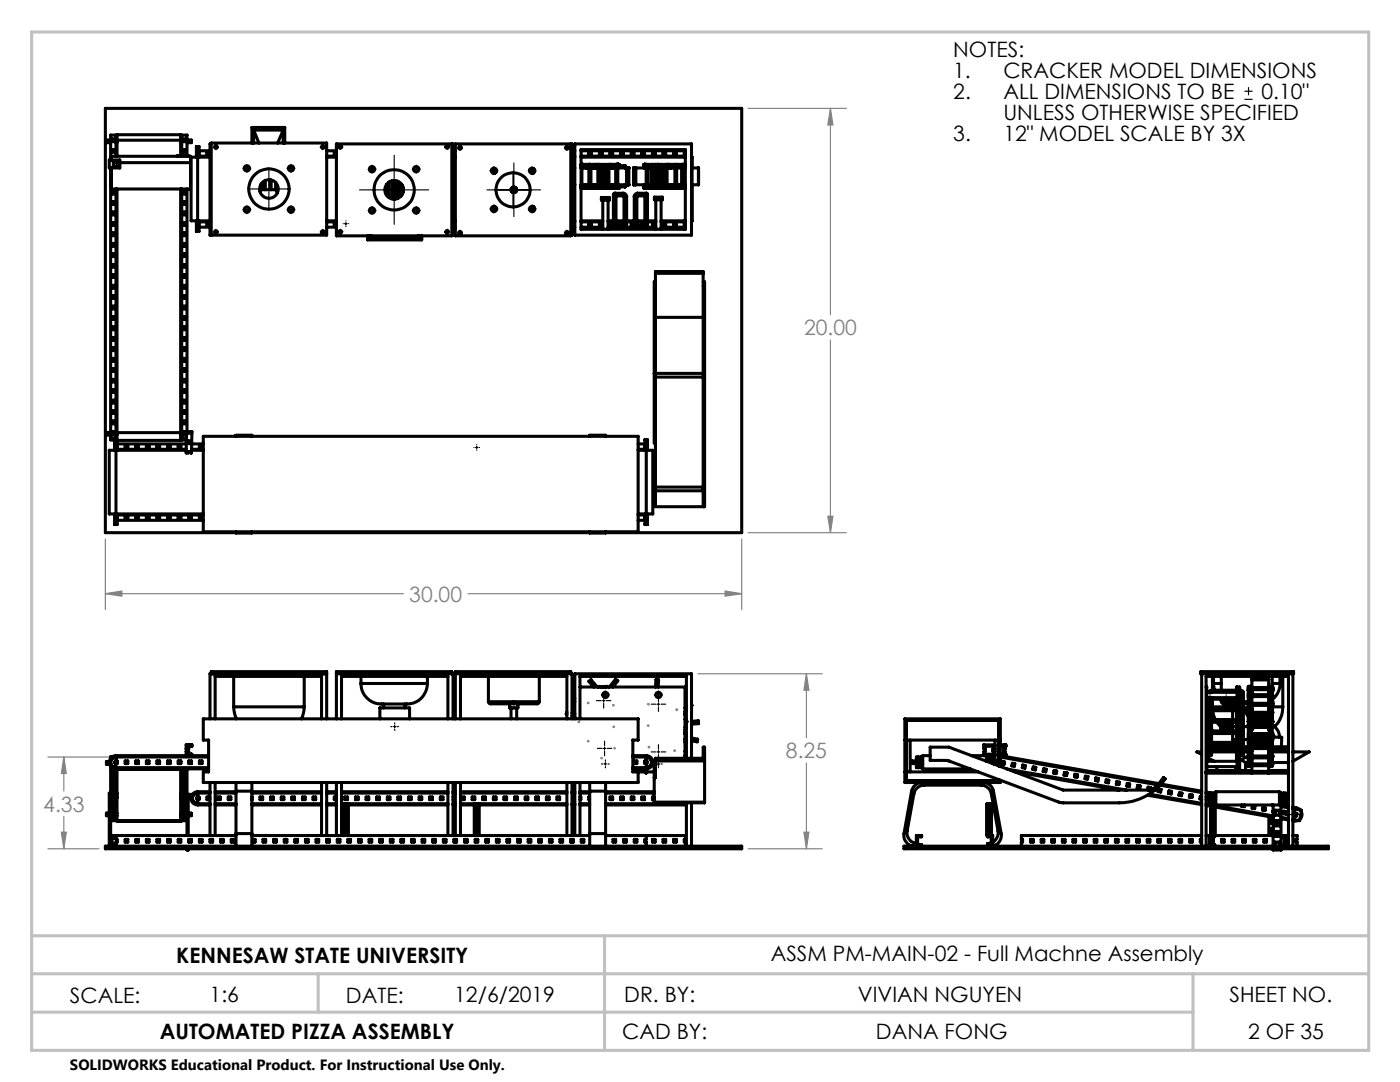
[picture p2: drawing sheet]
<svg xmlns="http://www.w3.org/2000/svg" width="279mm" height="216mm" viewBox="0 0 279 216" stroke-linecap="round" stroke-linejoin="round" font-family="sans-serif">
<defs><g id="words">
<g font-size="4.2">
<text x="190.2" y="11.4">NOTES:</text>
<text x="190.2" y="15.6">1.</text>
<text x="200.2" y="15.6">CRACKER MODEL DIMENSIONS</text>
<text x="190.2" y="19.8">2.</text>
<text x="200.2" y="19.8">ALL DIMENSIONS TO BE</text>
<text x="200.2" y="24">UNLESS OTHERWISE SPECIFIED</text>
<text x="251.7" y="19.8">0.10&quot;</text>
<text x="190.2" y="28.1">3.</text>
<text x="200.2" y="28.1">12&quot; MODEL SCALE BY 3X</text>
<text x="153.8" y="191.8">ASSM PM-MAIN-02 - Full Machne Assembly</text>
<text x="35.2" y="192.1">KENNESAW STATE UNIVERSITY</text>
<text x="14" y="200.2">SCALE:</text>
<text x="41.8" y="199.9">1:6</text>
<text x="69.1" y="200.2">DATE:</text>
<text x="90.6" y="199.9">12/6/2019</text>
<text x="124.6" y="199.9">DR. BY:</text>
<text x="171.2" y="199.9">VIVIAN NGUYEN</text>
<text x="245.4" y="199.9">SHEET NO.</text>
<text x="31.9" y="207.3">AUTOMATED PIZZA ASSEMBLY</text>
<text x="124.2" y="207.3">CAD BY:</text>
<text x="174.8" y="207.3">DANA FONG</text>
<text x="249.1" y="207.3">2 OF 35</text>
</g>
<g font-size="4.2" fill="#808080">
<text x="160.5" y="66.9">20.00</text>
<text x="81.7" y="120">30.00</text>
<text x="156.8" y="151.3">8.25</text>
<text x="8.6" y="161.9">4.33</text>
</g>
<text font-size="3" x="14" y="213.5">SOLIDWORKS Educational Product. For Instructional Use Only.</text>
</g></defs>
<g fill="none" stroke="#000" stroke-width=".23">
<path d="M248.4 19.8h1.6M248.4 18.2h1.6M249.2 17.4v1.6M42.5 29.4h1.1M43.1 28.8v1.1M48.5 33.6h.3M49 33.6h.5M49.3 32.8v.3M49.3 33.3v.6M49.3 34.1v.3M49.4 37.7h3.7M49.8 33.6h.3"/>
<path d="M53.4 37.7h.5M53.7 33.4v3.8M53.7 37.5v.5M53.7 38.2v3.8M54.2 37.7h3.8M57.3 33.6h.2M57.8 33.6h.5M58.1 32.8v.3M58.1 33.3v.6M58.1 34.1v.3M58.6 33.6h.3M63.9 29.4h1"/>
<path d="M64.4 28.8v1.1M67.4 29.3h1M67.9 28.8v1M71.8 37.9h6.3M73.4 33.8h.3M74 33.8h.5M74.3 32.9v.3M74.3 33.5v.5M74.3 34.3v.2M74.8 33.8h.2M78.4 37.9h.5M78.7 31v6.4"/>
<path d="M78.7 37.6v.5M78.7 38.4v6.4M79.2 37.9h6.3M82.3 33.8h.2M82.8 33.8h.5M83.1 32.9v.3M83.1 33.5v.5M83.1 34.3v.2M83.6 33.8h.3M88.7 29.3h1.1M89.3 28.8v1M91.3 29.5h1"/>
<path d="M91.8 29v1M97.2 37.9h4.8M97.8 34.1h.2M98.3 34.1h.5M98.6 33.3v.2M98.6 33.8v.5M98.6 34.6v.3M99.1 34.1h.3M102.1 37.9h.7M102.4 34.2v3.2M102.4 37.6v.5M102.4 38.4v3.2"/>
<path d="M102.6 32.5v4.9M102.6 37.6v.5M102.6 38.4v4.8M102.9 37.9h5M105.4 34.1h.3M105.9 34.1h.6M106.2 33.3v.2M106.2 33.8v.5M106.2 34.6v.3M106.7 34.1h.3M112.6 29.5h1.1M113.1 29v1"/>
<path d="M42.5 46.3h1.1M43.1 45.8v1M48.5 41.8h.3M49 41.8h.5M49.3 41.1v.2M49.3 41.6v.5M49.3 42.4v.3M49.8 41.8h.3M57.3 41.8h.2M57.8 41.8h.5M58.1 41.1v.2M58.1 41.6v.5"/>
<path d="M58.1 42.4v.3M58.6 41.8h.3M63.9 46.3h1M64.4 45.8v1M67.4 46.2h1M67.9 45.7v1.1M68.5 44.6h.1M68.8 44.6h.5M69 44.1h.1M69 44.4v.5M69 45.2h.1M69.6 44.6h.1"/>
<path d="M73.4 42h.3M74 42h.5M74.3 41.2v.3M74.3 41.7v.6M74.3 42.5v.3M74.8 42h.2M82.3 42h.2M82.8 42h.5M83.1 41.2v.3M83.1 41.7v.6M83.1 42.5v.3M83.6 42h.3"/>
<path d="M88.7 46.2h1.1M89.3 45.7v1.1M91.3 46.5h1M91.8 45.9v1.1M97.8 41.7h.2M98.3 41.7h.5M98.6 40.9v.3M98.6 41.4v.5M98.6 42.2v.3M99.1 41.7h.3M105.4 41.7h.3M105.9 41.7h.6"/>
<path d="M106.2 40.9v.3M106.2 41.4v.5M106.2 42.2v.3M106.7 41.7h.3M112.6 46.5h1.1M113.1 45.9v1.1M94.6 89.3h.1M94.9 89.3h.5M95.1 88.7v.1M95.1 89v.6M95.1 89.8v.1M95.7 89.3h.1"/>
<path d="M119 139.8h.9M120 138.7h.3M120.2 139.8h.5M120.5 138.4v.9M120.5 139.6v.5M120.5 138.7h.6M120.8 137.9v.2M120.8 138.4v.5M120.8 139.2v.3M121 139.8h.9M121.4 138.7h.2M130.6 138.7h.3"/>
<path d="M131.1 138.7h.6M131.4 137.9v.2M131.4 138.4v.5M131.4 139.1v.9M131.9 138.7h.3M78 145h.2M78.5 145h.6M78.8 144.2v.3M78.8 144.7v.5M78.8 145.5v.3M79.3 145h.3M119.2 149.3h.9"/>
<path d="M120 152.4h.3M120.4 149.3h.5M120.5 140.3v1M120.5 152.4h.6M120.6 147.9v.9M120.6 149.1v.5M120.6 149.9v.9M120.8 151.6v.3M120.8 152.2v.5M120.8 153v.2M121.2 149.3h.9M121.4 152.4h.2"/>
<path d="M130 150h.9M130 140.5h.9M130.6 152.4h.3M131.1 152.4h.6M131.1 150h.6M131.1 140.5h.6M131.4 140.2v.6M131.4 141v1M131.4 148.6v.9M131.4 149.8v.5M131.4 150.6v.9M131.4 151.6v.3"/>
<path d="M131.4 152.2v.5M131.4 153v.2M131.9 152.4h.3M131.9 150h1M131.9 140.5h1M199.6 152.2h1.1M200.2 151.7v1.1M257.2 162.5h.8M258.3 162.5h.5M258.5 161.2v.8M258.5 162.2v.6M258.5 163.1v.7"/>
<path d="M259 162.5h.9"/>
</g>
<g fill="none" stroke="#808080" stroke-width=".23">
<path d="M149.3 21.6h19.6M165.7 21.6v41.2M165.7 21.6l.5 3.3h-1zM165.7 67.8v38.5M21 118.5l3.3-.6v1.1zM21 107.6v14M21 118.5h59.5M93.4 118.5h54.6M144.7 117.9l3.3 .6-3.3 .5zM148 107.6v14M149.3 106.3h19.6M165.2 103h1l-.5 3.3z"/>
<path d="M139.3 134.4h24.8M160.9 134.4l.5 3.3h-1zM160.9 134.4v12.8M9.6 151.1h12.3M12.7 151.1l.5 3.2h-1zM12.7 151.1v6.7M160.9 152.3v17.1M9.6 169.4h10.2M12.2 166.1h1l-.5 3.3zM12.7 162.9v6.5M149.3 169.4h14.8M160.4 166.1h1l-.5 3.3z"/>
</g>
<g fill="none" stroke="#808080" stroke-width=".3">
<path d="M241.5 150.7v-12.6l.3-.1h5.8l.3 .2v12.5"/>
<circle cx="120.4" cy="137.2" r=".12"/>
<circle cx="132" cy="138.6" r=".12"/>
<circle cx="115.5" cy="144.1" r=".12"/>
<circle cx="117.4" cy="140.3" r=".12"/>
<circle cx="117.4" cy="147.9" r=".12"/>
<circle cx="120.1" cy="151.3" r=".11"/>
<circle cx="122.4" cy="140.7" r=".12"/>
<circle cx="122.5" cy="145" r=".13"/>
<circle cx="122.7" cy="149.3" r=".12"/>
<circle cx="129.3" cy="144.8" r=".12"/>
<circle cx="129.4" cy="140.5" r=".12"/>
<circle cx="129.5" cy="149.1" r=".12"/>
<circle cx="131.4" cy="152.6" r=".12"/>
<circle cx="134.6" cy="149.8" r=".12"/>
<circle cx="135.1" cy="141.6" r=".12"/>
<circle cx="136.6" cy="146.1" r=".12"/>
</g>
<path d="M120.6 186.7h152.6" fill="none" stroke="#c0c0c0" stroke-width=".23" stroke-dasharray="19 1.6 3.2 1.6" stroke-dashoffset="9.5"/>
<path d="M6.3 6.4h266.9v203.2h-266.9zM6.3 194.3h266.9M6.3 186.7h266.9M63.5 194.3v7.7M120.7 186.7v22.9M238.1 194.3v15.3M6.3 202h231.8" fill="none" stroke="#c0c0c0" stroke-width=".61"/>
<path d="M241.6 139.2h6.3M244.7 138v1.2M247.9 139.2h-6.3" fill="none" stroke="#808080" stroke-width=".23" stroke-dasharray="19 1.6 3.2 1.6"/>
<path d="M12.2 166.1h1l-.5 3.3zM12.7 151.1l.5 3.2h-1zM160.4 166.1h1l-.5 3.3zM160.9 134.4l.5 3.3h-1zM165.2 103h1l-.5 3.3zM165.7 21.6l.5 3.3h-1zM21 118.5l3.3-.6v1.1zM144.7 117.9l3.3 .6-3.3 .5z" fill="#808080"/>
<g fill="none" stroke="#000" stroke-width=".61">
<path d="M21 21.6h127v84.7h-127zM21.8 31.9h2.1v1.6h-2.1zM22.1 27.9h-.9v.6h.9M22.1 33.5v54.3h.8M22.2 31.9v-.7h15.8v6.5h-15.8v-4.2M22.5 27.8h.5v.5h-.5zM22.5 29.8h.5v.5h-.5zM22.5 38.2h.5v.5h-.5zM22.5 27.9h.5M22.5 30.2h.5M22.5 38.5h.5M22.5 38.2h.5"/>
<path d="M22.5 29.9h.5M22.5 27.8h.5M22.6 32.2h.8v1h-.8zM22.6 32.5h.8M23.1 31.2v-4.2h-1v4.9M23.1 37.7v50M23.1 27.9h.3M23.1 28.5h.3M23.4 28v-1.1h12.7v1.1M23.4 28v3.2M23.4 37.7v48.6M23.4 28h12.7"/>
<path d="M23.9 32.5h14.1M35.5 31.2v-.2h2.1v.2M36.1 28v3M36.1 37.7v48.6M36.1 27.9h.2M36.1 28.5h.2M36.3 31v-4h1v4M36.3 37.7v50.1h.9M36.4 27.8h.5v.5h-.5zM36.4 29.8h.5v.5h-.5zM36.4 38.2h.5v.5h-.5zM36.4 27.9h.5"/>
<path d="M36.4 30.2h.5M36.4 38.5h.5M36.4 38.2h.5M36.4 29.9h.5M36.4 27.8h.5M37.3 27.9h.9v.6h-.9M37.3 37.7v48.4M39.4 31.4h-1.3v12.7h1.3M39.4 31.4v12.7M39.4 31.4h2.5M39.7 30.1v-.9h-.5v2.2M39.7 31.2v.2"/>
<path d="M41.3 30.5h.5v.5h-.5zM41.9 30.1h-2.5v.4h.3v.5l-.3 .2h2.5M42.2 28.7h-.3v18.2h23.3v-18.4h-23v18.4M50.3 28.5v-3.1h6.5v3.1M50.6 26h5.9M50.6 26v2.5M50.6 26l1.1 2.5M52.1 37.9l-.2 .3M52.1 37.9h2.9l.4 .6M52.1 36.7v1.2M52.7 36.2v1.7M53 36v1.9"/>
<path d="M53.9 35.9v2M54.1 35.9v2M55 36.4v1.5M56.5 26v2.5M56.5 26l-1.1 2.5M65.2 30.1h1.9M65.2 31.2h1.9M65.2 31.4h1.9M67.1 30.5h-.4v.5h.4M77.1 36.8v2.1M77.6 36.3v3.1M78.2 36.1v3.6"/>
<path d="M78.7 36v3.7M78.8 36.1v3.6M79.3 36.2v3.4M79.4 36.2v3.3M80 36.6v2.6M80.3 37v1.7M80.4 37.3v1.1M90.2 28.7v18.4h-23.1v-18.4h23.3v18.2h-.2M90.4 30.5h.1v.5h-.1M90.4 30.1h.5M90.4 31.2h.5M90.4 31.4h.5"/>
<path d="M98.6 33.5v1.1M99.1 34.1l-.4 .5M105.7 33.9l.7 .7M106.5 33.6v.9M113.9 28.7v18.4h-23v-18.4h23.3v18.2h-.3M114.2 33.5h.5M114.2 36.9h.5M114.2 30.1h.5M114.2 31.2h.5M114.2 31.4h.5M114.3 33.5v3.4M114.6 33.5v3.4"/>
<path d="M114.7 28.7h23.3v18.2h-23.3zM116 29.8h20.8v16h-20.8zM116 36.9h3.3v.7M116 37.6h.5M116 32.8h.5M116 30.1h20.8M116 31.2h20.8M116 31.4h20.8M116 32.8h.1M116 37.6h.1M116 32.8v.7M116 36.9v.7"/>
<path d="M116.1 33.5v3.4M116.2 37.6h.1M116.2 32.8h.1M116.2 32.8v.7M116.2 36.9v.7M116.2 37.3h.1M116.3 32.8h.1M116.3 37.6h.1M116.3 32.8v.7M116.3 36.9v.7M116.5 37.6h.3M116.5 32.8h.3"/>
<path d="M116.5 32.8v.7M116.5 36.9v.7M116.8 37.6h.3M116.8 32.8h.3M116.8 32.8v.7M116.8 36.9v.7M117.1 37.6h.1M117.1 32.8h.1M117.1 32.8v.7M117.1 36.9v.7M117.1 33.4v.1M117.1 33v.1"/>
<path d="M117.1 36.9v.1M117.1 37.3v.1M117.2 37.6h.7M117.2 32.8h.7M117.2 32.8v.7M117.2 36.9v.7M117.3 37.6h.1M117.3 32.8h.1M117.3 32.8v.7M117.3 36.9v.7M117.5 30.5h.5v.5h-.5zM117.5 33.5v3.4"/>
<path d="M117.6 32.8h.1M117.6 37.6h.1M117.6 32.8v.7M117.6 37.3h.1M117.6 36.9v.7M117.7 37.6h.1M117.7 32.8h.1M117.7 32.8v.7M117.7 36.9v.7M117.9 37.6h.4M117.9 32.8h.4M117.9 32.8v.7"/>
<path d="M117.9 36.9v.7M117.9 33.5v3.4M118.3 37.6h.3M118.3 32.8h.3M118.3 32.8v.7M118.3 36.9v.7M118.6 37.3v.1M118.6 37.6h.1M118.6 32.8h.1M118.6 33v.1M118.6 32.8v.7v-.1M118.6 36.9v.1"/>
<path d="M118.6 36.9v.7M118.6 33.1h-.1v.3h.1M118.6 37h-.1v.3h.1M118.7 37.6h.8M118.7 32.8h.8M118.7 32.8v.7M118.7 36.9v.7M118.9 33.5v-.7v.7M118.9 36.9v.7v-.7M119.1 37.6h.1M119.1 32.8h.1M119.1 32.8v.7"/>
<path d="M119.1 36.9v.7M119.1 37.3h.2M119.3 33.5v3.4M119.3 32.8h.1M119.3 37.6h.1M119.3 32.8v.7h-3.3M119.5 37.6h.4M119.5 32.8h.4M119.5 32.8v4.8M119.6 30.5h.6v.5h-.6zM119.9 37.6h1.1M119.9 32.8h1.1"/>
<path d="M119.9 32.8v4.8M120 39.4h1.6v.5h-1.6zM120.2 33.1v.3M120.2 37v.3M120.3 33.5h.1M120.3 33.4h.2M120.3 33.1h.2M120.3 37h.2M120.3 37.3h.2M120.3 33h.3v.1M120.3 37h-.2a.3 .3 0 0 1 .5 0M120.3 33.5h.2"/>
<path d="M120.3 33v.1M120.3 33.4v.1M120.3 37.3v.1M120.3 39.9v5.9M120.3 33.4h-.2v.1h.2M120.3 33h-.2v.1h.2M120.3 37.3h-.2v.1h.2M120.3 35.3h.2M120.3 35.1h.2M120.3 34.6h.2M120.3 35.4h.2M120.3 35h.2"/>
<path d="M120.3 32.8v.2M120.3 33.5v3.4M120.3 37.4v.2M120.5 33.5h.1M120.5 36.9h-.2v.1M120.5 36.9h.1M120.5 32.8v.2M120.5 33.5v3.4M120.5 37.4v.2M120.5 33.1v.3M120.5 37v.3M120.5 33.1h.3v.3h-.3"/>
<path d="M120.5 37h.3v.3h-.3M120.6 33.4v.1h-.3M120.6 37.3v.1h-.3M121 37.6h.3M121 32.8h.3M121 32.8v4.8M121.3 32.8v4.8M121.3 37.6h.8M121.3 32.8h.8M121.4 39.9v5.9M121.5 32.8h.1M121.5 37.6h.1"/>
<path d="M121.5 32.8v.7h4v3.4h-4v.7M121.5 37.3h.2M121.5 33.5v3.4M121.7 32.8h.1M121.7 37.6h.1M121.7 30.5h.6v.5h-.6zM121.7 32.8v.7M121.7 36.9v.7M121.9 32.8h.1M121.9 37.6h.1M121.9 32.8v.7M121.9 36.9v.7"/>
<path d="M122.1 37.6h.1M122.1 32.8h.1M122.1 32.8v.7M122.1 36.9v.7M122.3 33.4h.1M122.3 33.1h.1M122.3 37.3h.1M122.3 37h.1M122.2 33h.1M122.2 32.8v.7l.1-.5M122.2 36.9h.1M122.2 37.4h.1"/>
<path d="M122.2 36.9v.7M122.2 37.6h.4M122.2 32.8h.4M122.3 33v.1M122.3 33.4v.1M122.3 36.9v.1M122.3 37.3v.1M122.3 36.9v.5M122.4 39.1a.34 .34 0 0 1 0-.4 .34 .34 0 0 1 .5 0 .34 .34 0 0 1 0 .4M122.4 39.1h.5M122.4 39.1v5.8M122.6 32.8h.3"/>
<path d="M122.6 37.6h.3M122.6 32.8v.7M122.6 36.9v.7M122.7 38.6h.1M122.7 38.6h1.7M122.9 32.8v4.8M122.9 37.6h.2M122.9 32.8h.2M122.9 32.8h.1M122.9 37.6h.1M122.9 39.1h1.5M122.9 32.8v.7"/>
<path d="M122.9 36.9v.7M122.9 39.1v5.8M122.9 33.1h1.9v.4M123 32.8h.1M123 37.6h.1M123 32.8v.3M123 37.3v.3M123.1 37.6h.1M123.1 32.8h.1M123.1 32.8v.3M123.1 37.3v.3M123.2 37.6h.1"/>
<path d="M123.2 32.8h.1M123.2 32.8v.3M123.2 37.3v.3M123.3 37.6h.1M123.3 32.8h.1M123.3 32.8v.3M123.3 37.3v.3M123.3 33.5v3.4M123.4 32.8h.1M123.4 37.6h.1M123.4 32.8v.3M123.4 37.3v.3"/>
<path d="M123.9 30.5h.5v.5h-.5zM124.4 39.1l.1 .2M124.4 38.6a.72 .72 0 0 1 .7 .7M124.4 38.6v.5M124.5 39.3h.6M124.5 39.3v5.5M124.7 33.1v.4M124.7 36.9v.4M124.8 36.9v.4h-1.9M125.1 33.5v3.4M125.1 39.3v5.5M125.3 33.5h.1"/>
<path d="M125.3 36.9h.1M125.3 33.5v3.4M125.4 33.5h.1M125.4 36.9h.1M125.4 33.5v3.4M126 30.5h.5v.5h-.5zM126.4 33.5h.1M126.4 36.9h.1M126.4 33.5h2.6M126.4 36.9h2.6M126.4 33.5v3.4M126.5 33.5v3.4"/>
<path d="M126.6 39.3h.5M126.6 39.3v5.5M126.8 33.5v3.4M126.9 33.5v3.4M127.1 39.3v5.5M127.2 39.1l-.1 .2M127.2 38.6a.73 .73 0 0 0-.6 .7M127.2 38.6v.5M127.2 39.1h1.5M127.2 38.6h1.7M128.1 30.5h.5v.5h-.5zM128.5 36.9l.1 .7"/>
<path d="M128.6 32.8h.1M128.6 37.6h.1M128.6 32.8l-.1 .7M128.6 32.8v.7M128.6 36.9v.7M128.6 37.6h.2M128.6 32.8h.2M128.7 39.1a.34 .34 0 0 1 0-.4 .34 .34 0 0 1 .5 0 .34 .34 0 0 1 0 .4M128.7 39.1h.5M128.7 39.1v5.8M128.8 37.6h.1M128.8 32.8h.1"/>
<path d="M128.8 32.8v.7M128.8 36.9v.7M128.8 37.6h.2M128.8 32.8h.2M128.8 36.9v.7l.1-.7M128.8 33.5v-.7l.1 .7M128.9 38.6h.1M129 33.5h.1M129 36.9h.1M129 37.6h.1M129 32.8h.1M129 32.8v4.8"/>
<path d="M129 37.6h.4M129 32.8h.4M129.2 39.1v5.8M129.4 32.8v4.8M129.4 37.6h.8M129.4 32.8h.8M129.8 33.5h.1M129.8 33.5h.2M129.9 33.1h-.3v.3h.3M129.9 37h-.3v.3h.3M129.9 33h-.2v.5h.2M129.9 36.9h-.2v.5h.2"/>
<path d="M129.9 33.4h.3v.1h-.3M129.9 33h.3v.1h-.3M129.9 36.9h.3v.1h-.3M129.9 37.3h.3v.1h-.3M129.9 33v.1M129.9 33.4v.1M129.9 36.9v.1M129.9 37.3v.1M130 33.5h.1M130 36.9h-.2M130 35h.1zM130 35h.1"/>
<path d="M130 35.4h.1h-.1M130 35.4h.1M130 32.8v.2M130 33.5v3.4M130 37.4v.2M130.1 32.8v.2M130.1 33.1v.3M130.1 33.5v3.4M130.1 37v.3M130.1 37.4v.2M130.2 37.6h.3M130.2 32.8h.3"/>
<path d="M130.2 30.5h.5v.5h-.5zM130.2 32.8v4.8M130.5 37.6h1.1M130.5 32.8h1.1M130.5 32.8v4.8M130.6 39.3h1.6v.6h-1.6zM130.7 36.9h.1M130.7 33.5h.1M130.7 32.8h.1M130.7 37.6h.1M130.7 32.8v4.8M130.7 33.5h.7v3.4h-.7"/>
<path d="M130.7 37.3h.6M130.9 39.9v5.9M130.9 33.5v3.4M131.3 32.8h.1M131.3 37.6h.1M131.3 32.8v.7M131.3 36.9v.7M131.6 37.6h.2M131.6 32.8h.2M131.6 32.8v4.8M131.8 35h.3zM131.8 34.6h.3"/>
<path d="M131.8 33h.5v.1M131.8 36.9h.5v.1M131.8 32.8v4.8M131.8 33.4h.2M131.8 33.1h.2M131.8 37h.2M131.8 37.3h.2M131.8 37.6h.8M131.8 32.8h.8M131.9 33.5h.1M131.9 33.5h.3M131.9 36.9h.3"/>
<path d="M131.9 39.9v5.9M132 33.4h.2M132 33.1h.2M132 37.3h.2M132 37h.2M132 33.4v3.6M132 37.3l.1 .3M132.1 35.4h-.3h.3M132.1 32.8l-.1 .3M132.2 33.5h.1M132.2 33.1v.3M132.2 37v.3"/>
<path d="M132.2 33.1h.2v.3h-.2M132.2 37h.2v.3h-.2M132.3 33.4v.1h-.5M132.3 37.3v.1h-.5M132.3 30.5h.6v.5h-.6zM132.6 37.6h.4M132.6 32.8h.4M132.6 32.8v4.8M133 37.6h.7M133 32.8h.7M133 32.8v4.8M133.1 32.8h.1"/>
<path d="M133.1 37.6h.1M133.1 32.8v4.8M133.1 33.5h3.7M133.1 36.9h3.7M133.1 37.3h.2M133.2 32.8v.7M133.2 36.9l.1 .7M133.3 32.8h.1M133.3 37.6h.1M133.5 32.8h.1M133.5 37.6h.1M133.5 32.8v.7"/>
<path d="M133.5 36.9v.7M133.7 37.6h.1M133.7 32.8h.1M133.7 32.8v.7M133.7 36.9v.7M133.7 33.4l.1 .1M133.7 33h.1l-.1 .1M133.7 36.9h.1l-.1 .1M133.7 37.3h.1l-.1 .1M133.7 37.6h.3M133.7 32.8h.3M134 32.8h.4"/>
<path d="M134 37.6h.4M134 32.8v.7M134 36.9v.7M134.4 37.6h.8M134.4 32.8h.8M134.4 32.8v.7M134.4 36.9v.7M134.4 30.5h.6v.5h-.6zM134.6 32.8h.1M134.6 37.6h.1M134.6 32.8v.7M134.6 36.9v.7"/>
<path d="M134.6 37.3h.2M134.6 33.1h1.6v.4M134.7 33.5v3.4M134.8 33.1v-.3v.3M134.8 37.3v.3v-.3M135 33.1v-.3v.3M135 37.3v.3v-.3M135 33.5v3.4M135.2 37.6h.1M135.2 32.8h.1M135.2 32.8v.3M135.2 37.3v.3"/>
<path d="M135.3 33h.1M135.3 37.4h.1M135.3 32.8v.3M135.3 37.3v.3M135.3 37.6h.3M135.3 32.8h.3M135.6 37.6h.4M135.6 32.8h.4M135.6 32.8v.3M135.6 37.3v.3M135.8 33.1v.4M135.8 36.9v.4"/>
<path d="M136 37.6h.7M136 32.8h.7M136 32.8v.3M136 37.3v.3M136 33.5v3.4M136.1 32.8h.1M136.1 37.6h.1M136.1 32.8v.3M136.1 37.3v.3M136.1 37.3h.2M136.2 36.9v.4h-1.6M136.2 32.8v.7"/>
<path d="M136.2 36.9l.1 .7M136.3 32.8h.1M136.3 37.6h.1M136.5 33.5v3.4M136.5 32.8h.1M136.5 37.6h.1M136.5 32.8v.7M136.5 36.9v.7M136.6 29.8v.3M136.6 31.2v.2M136.7 37.6h.1M136.7 32.8h.1"/>
<path d="M136.7 32.8v.7M136.7 36.9v.7M136.8 30.5h-.2v.5h.2M138 31.4h.1v2.1M138 33.5h1.4v3.4h-1.4M138.1 33.5v3.4M138.1 36.9v7.2h-.1M22.5 40.3h.5v.5h-.5zM22.5 42.3h.5v.6h-.5zM22.5 44.4h.5v.5h-.5zM22.5 46.5h.5v.5h-.5zM22.5 48.6h.5v.5h-.5z"/>
<path d="M22.5 50.7h.5v.5h-.5zM22.5 52.8h.5v.5h-.5zM22.5 54.9h.5v.5h-.5zM22.5 56.9h.5v.6h-.5zM22.5 59h.5v.5h-.5zM22.5 46.9h.5M22.5 57.3h.5M22.5 55.2h.5M22.5 59.3h.5M22.5 40.6h.5M22.5 42.7h.5M22.5 44.7h.5"/>
<path d="M22.5 46.8h.5M22.5 48.9h.5M22.5 51h.5M22.5 53.1h.5M22.5 59.1h.5M22.5 57h.5M22.5 54.9h.5M22.5 50.7h.5M22.5 59.4h.5M22.5 48.6h.5M22.5 46.6h.5M22.5 44.5h.5"/>
<path d="M22.5 42.4h.5M22.5 44.8h.5M36.4 40.3h.5v.5h-.5zM36.4 42.3h.5v.6h-.5zM36.4 44.4h.5v.5h-.5zM36.4 46.5h.5v.5h-.5zM36.4 48.6h.5v.5h-.5zM36.4 50.7h.5v.5h-.5zM36.4 52.8h.5v.5h-.5zM36.4 54.9h.5v.5h-.5zM36.4 56.9h.5v.6h-.5zM36.4 59h.5v.5h-.5z"/>
<path d="M36.4 46.9h.5M36.4 57.3h.5M36.4 55.2h.5M36.4 59.3h.5M36.4 40.6h.5M36.4 42.7h.5M36.4 44.7h.5M36.4 46.8h.5M36.4 48.9h.5M36.4 51h.5M36.4 53.1h.5M36.4 59.1h.5"/>
<path d="M36.4 57h.5M36.4 54.9h.5M36.4 50.7h.5M36.4 59.4h.5M36.4 48.6h.5M36.4 46.6h.5M36.4 44.5h.5M36.4 42.4h.5M36.4 44.8h.5M39.2 44.1v2.1h.5v-.9M39.4 44.1h2.5M39.7 44.1v.2"/>
<path d="M41.3 44.4h.5v.5h-.5zM41.9 44.3h-2.5v.1h.3v.5h-.3v.4h2.5M65.2 45.3h1.9M65.2 44.3h1.9M65.2 44.1h1.9M67.1 44.4h-.4v.5h.4M73.4 47.1v.8h10.8v-.8M73.9 47.3h9.7M73.9 47.1v.2M74.1 47.1l-.2 .2M83.4 47.1l.2 .2M83.6 47.1v.2"/>
<path d="M90.4 44.4h.1v.5h-.1M90.4 45.3h.5M90.4 44.3h.5M90.4 44.1h.5M98.6 41.2v1M98.7 41.2l.4 .4M106.4 41.2l-.7 .7M106.5 41.2v.9M114.2 45.3h.5M114.2 44.3h.5M114.2 44.1h.5M116 45.3h4.3"/>
<path d="M116 44.3h4.3M116 44.1h4.3M117.5 44.4h.5v.5h-.5zM119.6 44.4h.6v.5h-.6zM121.4 45.3h1.1M121.4 44.3h1M121.4 44.1h1M121.7 44.4h.6v.5h-.6zM122.4 44.9a.34 .34 0 0 0 0 .4 .34 .34 0 0 0 .5 0 .34 .34 0 0 0 0-.4M122.4 44.9h.5M122.7 45.4h.1M122.7 45.4h1.7"/>
<path d="M122.9 44.9h1.5M122.9 44.3h1.6M122.9 44.1h1.6M123.9 44.9v-.5h.5v.5M124.4 44.9v.5M124.5 44.8l-.1 .1M124.5 44.8h.6M124.7 45.3h2.2M125.1 44.8a.73 .73 0 0 1-.7 .6M125.1 44.3h1.5M125.1 44.1h1.5M126 44.4h.5v.5h-.5z"/>
<path d="M126.6 44.8a.73 .73 0 0 0 .6 .6M126.6 44.8h.5M127.1 44.8l.1 .1M127.1 44.3h1.6M127.1 44.1h1.6M127.2 44.9v.5M127.2 44.9h1.5M127.2 45.4h1.7M128.1 44.9v-.5h.5v.5M128.7 44.9a.34 .34 0 0 0 0 .4 .34 .34 0 0 0 .5 0 .34 .34 0 0 0 0-.4M128.7 44.9h.5M128.9 45.4h.1"/>
<path d="M129.2 45.3h1.7M129.2 44.3h1.7M129.2 44.1h1.7M130.2 44.4h.5v.5h-.5zM130.8 54.5v42.7M130.8 54.5v-.3h9.5v.3M130.8 56.2h-.2v32.2h.2M130.8 54.5h9.5M131.9 45.3h4.9M131.9 44.3h4.9M131.9 44.1h4.9M132.3 44.4h.6v.5h-.6z"/>
<path d="M134.4 44.4h.6v.5h-.6zM136.6 44.1v.2M136.6 45.3v.5M136.8 44.4h-.2v.5h.2M140.3 54.5v46.6M140.3 56.2h.3v44.9h-9.8v-3.2M22.5 61.1h.5v.5h-.5zM22.5 63.2h.5v.5h-.5zM22.5 65.3h.5v.5h-.5zM22.5 67.3h.5v.6h-.5zM22.5 69.4h.5v.6h-.5zM22.5 71.5h.5v.5h-.5z"/>
<path d="M22.5 73.6h.5v.5h-.5zM22.5 75.7h.5v.5h-.5zM22.5 77.8h.5v.5h-.5zM22.5 79.9h.5v.5h-.5zM22.5 63.6h.5M22.5 65.7h.5M22.5 67.8h.5M22.5 69.9h.5M22.5 79.9h.5M22.5 77.8h.5M22.5 61.4h.5M22.5 63.5h.5"/>
<path d="M22.5 65.6h.5M22.5 67.7h.5M22.5 69.7h.5M22.5 71.9h.5M22.5 73.9h.5M22.5 76h.5M22.5 78.1h.5M22.5 75.7h.5M22.5 73.7h.5M22.5 71.6h.5M22.5 69.5h.5M22.5 67.4h.5"/>
<path d="M22.5 65.3h.5M22.5 74h.5M22.5 63.2h.5M22.5 69.8h.5M22.5 61.5h.5M36.4 61.1h.5v.5h-.5zM36.4 63.2h.5v.5h-.5zM36.4 65.3h.5v.5h-.5zM36.4 67.3h.5v.6h-.5zM36.4 69.4h.5v.6h-.5zM36.4 71.5h.5v.5h-.5zM36.4 73.6h.5v.5h-.5z"/>
<path d="M36.4 75.7h.5v.5h-.5zM36.4 77.8h.5v.5h-.5zM36.4 79.9h.5v.5h-.5zM36.4 63.6h.5M36.4 65.7h.5M36.4 67.8h.5M36.4 69.9h.5M36.4 79.9h.5M36.4 77.8h.5M36.4 61.4h.5M36.4 63.5h.5M36.4 65.6h.5"/>
<path d="M36.4 67.7h.5M36.4 69.7h.5M36.4 71.9h.5M36.4 73.9h.5M36.4 76h.5M36.4 78.1h.5M36.4 75.7h.5M36.4 73.7h.5M36.4 71.6h.5M36.4 69.5h.5M36.4 67.4h.5M36.4 65.3h.5"/>
<path d="M36.4 74h.5M36.4 63.2h.5M36.4 69.8h.5M36.4 61.5h.5M130.6 74.5h10M130.8 75.2h9.5M130.8 63.3h9.5M22.1 86.3h-.9v.5h.9M22.1 87.4h1M22.5 82h.5v.5h-.5zM22.5 84h.5v.6h-.5zM22.5 86.1h.5v.5h-.5z"/>
<path d="M22.5 86.3h.5M22.5 86.1h.5M22.5 84.1h.5M22.5 80.2h.5M22.5 82.3h.5M22.5 84.3h.5M23.1 89.9h-1.3v12.7h1.3M23.1 87.7h.1M23.1 89.9v12.7M23.1 87.5h-.8v.2h.8M23.1 86.3h.3M23.1 86.8h.3"/>
<path d="M23.1 89.9h14.1M23.4 86.3v1.5M23.4 87.7h-.5v2.2M23.4 86.3h12.7M23.4 89.6v.3M25 89h.5v.5h-.5zM27.1 89h.5v.5h-.5zM29.2 89h.5v.5h-.5zM31.3 89h.6v.5h-.6zM33.4 89h.6v.5h-.6zM35.6 89h.5v.5h-.5zM36.1 86.3v1.6h-12.7v.7"/>
<path d="M36.1 86.3h.2M36.1 86.8h.2M36.3 87.4h.9M36.3 87.5h.7v.2h-.7M36.4 82h.5v.5h-.5zM36.4 84h.5v.6h-.5zM36.4 86.1h.5v.5h-.5zM36.4 86.3h.5M36.4 86.1h.5M36.4 84.1h.5M36.4 80.2h.5M36.4 82.3h.5"/>
<path d="M36.4 84.3h.5M37.2 88.6h-14.1v.4h.3v.5l-.3 .1h14.1M37.3 86.1h.3v.3h.6v-.3h.1l-.1 4.3-.1-.3h-.5v.3h-.5zM37.6 88h.5v.5h-.5zM37.6 86.3h.6v.1M38.2 88.6h2.4M38.2 89.6h2.4M38.2 89.9h2.4M39.8 89h.5v.5h-.5zM40.6 87.1h86.8v19h-86.8zM47.1 86.9h3.2M50.3 86.9h-3.2v.2"/>
<path d="M50.3 86.9v.2M117.7 86.9h3.2M120.9 86.9h-3.2v.2M120.9 86.9v.2M127.4 88.6h1.6v.4h-.3v.5l.3 .1h-1.6M127.4 89.9h1.6M128.7 88.6v-.9h.5v2.2M128.7 89.6v.3M129 89.9h1.3v12.7h-1.3M129 89.9v12.7M130.8 97.2v.7M130.8 97.2h9.5"/>
<path d="M130.8 97.9h9.5M140.3 97.3h.3M22.9 102.6v2.1h.5v-.9M23.1 102.6h17.5M23.4 102.6v.2M25 102.9h.5v.5h-.5zM27.1 102.9h.5v.5h-.5zM29.2 102.9h.5v.5h-.5zM31.3 102.9h.6v.5h-.6zM33.4 102.9h.6v.5h-.6zM35.6 102.9h.5v.5h-.5zM37.7 102.9h.5v.5h-.5z"/>
<path d="M39.8 102.9h.5v.5h-.5zM40.6 102.8h-17.5v.1h.3v.5h-.3v.4h17.5M47.1 106.1v.2h3.2v-.2M117.7 106.1v.2h3.2v-.2M127.4 102.8h1.6v.1h-.3v.5h.3v.4h-1.6M127.4 102.6h1.6M128.7 102.6v.2M129.2 102.6v2.1h-.5v-.9M42.2 134.4v-.4h23v9.4M46.6 135v6M60.7 135v6M65.2 134.4h-23.3v9"/>
<path d="M67.1 134.4h23.3v9M72 136.4a4.3 4.3 0 0 0 5.2 4.1h3a4.3 4.3 0 0 0 5.1-4.1M72 136.4h13.3M72 135v1.4M85.3 135v1.4M90.2 134.4v-.4h-23.1v9.4M90.9 134.4h23.3v9M97.5 135v5M107.6 135v5M113.9 134.4v-.4h-23v9.4M114.7 139.3l-.1-.1-.3 .5 .4 .3M115.7 137.1h21v14.2"/>
<path d="M118.5 137.1l-1-1.1 .4-.4 1.3 1.5M119.5 137.1l.2-.2 .2 .2M120.3 137.1h.2M120.9 137.1l.2-.2 .3 .2M121.6 137.1l1.3-1.6 .4 .4-1 1.2M130.8 137.1l.1-1.5h.5l-.1 1.5M239.6 134h18.6v.4h-18.6zM239.8 134.4v34.4M240.7 137.1h.1v16.9h-.1M240.8 139.2h6.1M240.8 138.1h6.1M241.3 139.2h.1"/>
<path d="M241.3 139.2v11.5h.5v-11.5M241.3 139.2v.1M241.8 139.2h.1M241.8 139.5h.2M241.8 139.2v.1M241.8 137.7l-.3 .1-.2 .3M241.8 137.7v.4M241.8 137.7h5.1M242 139.2v.3M242 135v2.7M242 139.5v1.8M242 139.5h4.9"/>
<path d="M242.2 136.4l.2 1.3M242.2 136.4h1.5M242.2 135v1.4M243.7 139.5v.1M243.7 135v2.7M243.7 139.5v.5M246.8 137.7v-.6h.6v16.9h-.6v-1M246.8 139.5v1.8M246.9 137.1v16.9M247.4 138.2h.2M247.4 137.7h.2M247.4 139.5h.1"/>
<path d="M247.4 139h.1M247.5 139.5h.1M247.5 139h.1M247.5 139v.5M247.6 138.2v.1M247.6 137.7a.49 .49 0 0 1 .5 .6M247.6 137.7v.5M247.6 138.3v12.4h.5v-12.4M247.6 139.2v.1M247.6 138.3h.5M248.1 139.2v.1M249.1 137.5h.1"/>
<path d="M249.1 137.2h.1M249.1 137.4h.1M249.1 139.2v.4M249.1 139.1h.1M249.1 138.6v.1M249.1 138.4v.1M249.1 138.9h.1M249.1 137.8v.3M249.1 137.8h.1M249.1 137.7h.1M249.1 137.7v.1M249.1 139.9v.1"/>
<path d="M249.1 137.7h.7M249.1 137.5h.7M249.1 137.4h.7M249.1 139.1h.3M249.1 138.4h.7M249.1 138.9h.7M249.1 137.8h.7M249.1 139.9h.3M249.1 137v.8M249.1 138.1v.3M249.1 138.5v.7M249.1 139.6v.3"/>
<path d="M249.1 140v.7M249.1 137.2h.7M249.1 138.6h.7M249.1 139.2h.7M249.1 137h.7M249.1 139.6h.3M249.1 138.5h.7M249.1 138.1h.7M249.1 140h.3M249.3 138.4h.1M249.3 138.4h.5M249.4 138.4h.1"/>
<path d="M249.4 137.4v.1M249.4 138.9v1.6M249.4 137.4h.4M249.4 138.9h.4M249.7 138.4h.1M249.8 137.7h-.7M249.8 136.9l-.7 .1M249.8 138.4h.1M249.8 139h3.4M249.8 137.6h3.4M249.8 137.2h3.4M249.8 135.6h3.4"/>
<path d="M249.8 138.6h3.4M253.2 136.9h.7l-.7 .1M253.2 139.2h.7v.4h-.3M253.2 138.4h.7l-.7 .1M253.2 137.8h.7v.3h-.7M253.2 137.7h.7M253.2 137.5h.7M253.2 137.4h.7M253.2 138.9h.7M253.2 137.8h.7M253.2 137.2h.7M253.2 138.6h.7"/>
<path d="M253.2 138.9h.4v1.6M253.2 138.4h.1M253.2 138.4h.6M253.3 138.4h.1M253.4 138.4h.1M253.6 138.4h.1M253.6 139.9l.3 .1M253.6 139.1h.3M253.6 140h.3M253.8 138.4h.1M253.9 137.5h.1M253.9 137.2h.1"/>
<path d="M253.9 137.4h.1M253.9 139.1h.1M253.9 138.6v.1M253.9 138.9h.1M253.9 137.8h.1M253.9 137.7h.1M253.9 137.7v.1M253.9 136.4h1.5M253.9 135v5.7M255.4 136.4a4 4 0 0 1-1.5 3.2M255.4 135v1.4M256 135v6"/>
<path d="M258 134v34.8M21.8 152h-.6v.5h.7M22.1 158.3h-.3v10.5M22.1 152.9v15.9M22.1 153.1h.2M22.4 151h-.3v.3M22.5 155h.5v.2h-.5zM22.5 153.2l.1 .1M22.5 153.6l.5 .1zM22.5 154h.5v.1h-.5zM22.5 154.3l.5 .1zM22.5 154.7h.5v.1h-.5z"/>
<path d="M22.5 155.4h.5v.1h-.5zM22.5 155.8h.5v.1h-.5zM22.5 156.2h.5zM22.5 156.5h.5v.1h-.5zM22.5 156.9l.5 .1zM22.5 157.3h.5v.1h-.5zM22.5 157.6h.5v.1h-.5zM22.5 158l.5 .1zM22.5 158.4h.5v.1h-.5zM22.5 158.8h.5zM22.5 159.1h.5v.1h-.5zM22.5 159.5l.5 .1z"/>
<path d="M22.5 159.8h.5v.1h-.5zM23.1 151.1a1.06 1.06 0 0 0-1 1 1.06 1.06 0 0 0 1 1.1M23.1 159.2h.3M23.1 159h.3M23.1 158.5h.3M23.1 158.3h.3M23.1 151.1v.7h.3v.6h-.3v.8M23.1 153.4v10.4h-1M23.1 153.2h18.5M23.1 151.1h18.5M23.1 153.4h18.5M23.4 153.4v.1"/>
<path d="M23.4 153.5h12.7M23.4 153.5v10.3M25 151.8h.5v.6h-.5zM27.1 151.8h.5v.6h-.5zM29.2 151.8h.5v.6h-.5zM31.3 151.8h.6v.6h-.6zM33.4 151.8h.6v.6h-.6zM36.1 151.8v.6M36.1 153.4v.1M36.1 152h.1M36.1 159.2h.2M36.1 159h.2"/>
<path d="M36.1 158.5h.2M36.1 153.5v10.3M36.1 151.8h-.5v.6h.5M36.3 153.4v10.4h1M36.4 155h.5v.2h-.5zM36.4 158.4h.5v.1h-.5zM36.4 158.8h.5zM36.4 158l.5 .1zM36.4 157.6h.5v.1h-.5zM36.4 157.3h.5v.1h-.5zM36.4 156.9l.5 .1zM36.4 156.5h.5v.1h-.5z"/>
<path d="M36.4 156.2h.5zM36.4 159.8h.5v.1h-.5zM36.4 159.5l.5 .1zM36.4 159.1h.5v.1h-.5zM36.4 155.8h.5v.1h-.5zM36.4 155.4h.5v.1h-.5zM36.4 154.7h.5v.1h-.5zM36.4 154.3l.5 .1zM36.4 154h.5v.1h-.5zM36.4 153.6l.5 .1zM37.1 148.6h1.2v.3h-.9v1.6h.9v.2h-1.2zM37.1 150h.3"/>
<path d="M37.1 149.4h.3M37.3 158.5h.7v.7h-.7M37.3 159h.7M37.3 153.4v13.3M37.4 150h.1M37.4 149.4h.1M37.5 150h.1M37.5 149.4h.1M37.5 149.4v.6M37.5 148.9v1.6M37.6 148.6h.1M37.6 148.9h.1"/>
<path d="M37.6 150.7h.1M37.6 150.5h.1M37.6 148.6v.3M37.6 150.5v.2M37.6 159.2v7.5M37.7 152h.5v.4M37.7 151.8h.5v.6h-.5zM38.1 148.6v.3M38.1 150.5v.2M38.2 148.6v.3M38.2 150.5v.2M39.4 158.3a1.06 1.06 0 0 0-1 1 1.06 1.06 0 0 0 1 1.1"/>
<path d="M39.4 158.3h2.5M39.4 158.3v.7h.3v.6h-.3v.8M39.8 151.8h.5v.6h-.5zM41.3 159h.5v.6h-.5zM41.6 150.8h-18.5a1.32 1.32 0 0 0-1.3 1.3 1.32 1.32 0 0 0 1.3 1.3M41.9 158h-2.5a1.32 1.32 0 0 0-1.3 1.3 1.32 1.32 0 0 0 1.3 1.3h2.5M41.9 156.1v10.6M42.9 143.4v-8.4h21.3v8.4M42.9 156.1v10.6M42.9 158.3h4.2M42.9 158h4.2M43.4 159h.6v.6h-.6z"/>
<path d="M45.5 159h.6v.6h-.6zM46.6 141l.2 1.2 .4 1.2M46.6 141h14.1M47.1 156.1v1.8M47.1 157.9h3.2M47.1 157.9v8.4M50.3 156.1v1.8M50.3 158.3h13.9M50.3 157.9v8.4M50.3 159.6h.1M50.3 159h.1M50.3 158h13.9"/>
<path d="M51.9 159h.5v.6h-.5zM54 159h.5v.6h-.5zM56.1 159h.6v.6h-.6zM58.2 159h.6v.6h-.6zM60.4 159h.5v.6h-.5zM60.7 141l-.1 1.2-.4 1.2M62.5 159h.5v.6h-.5zM64.2 156.1v10.6M65.2 156.1v10.6M65.2 158.3h1.9M65.2 158h1.9M67.1 156.1v10.6"/>
<path d="M67.1 159h-.4v.6h.4M68.2 143.4v-8.4h21.2v8.4M68.2 156.1v10.6M68.2 158.3h21.2M68.2 158h21.2M68.8 159h.6v.6h-.6zM70.9 159h.6v.6h-.6zM73.1 159h.5v.6h-.5zM75.2 159h.5v.6h-.5zM75.8 143.4v-2.1h5.9v2.1M76.6 140.5v.8M77.3 159h.5v.6h-.5z"/>
<path d="M79.4 159h.5v.6h-.5zM80.8 140.5v.8M81.5 159h.6v.6h-.6zM83.6 159h.6v.6h-.6zM85.8 159h.5v.6h-.5zM87.9 159h.5v.6h-.5zM89.4 156.1v10.6M90.4 156.1v10.6M90.4 158.3h.5M90.4 159h.1v.6h-.1M90.4 158h.5M90.9 156.1v10.6"/>
<path d="M91.9 143.4v-8.4h21.2v8.4M91.9 156.1v10.6M91.9 158.3h21.2M91.9 158h21.2M92.1 159h.5v.6h-.5zM94.2 159h.6v.6h-.6zM96.3 159h.6v.6h-.6zM97.5 140l.1 .3 .3 .1h9.3h.3l.1-.4M97.5 140h10.1M98.5 159h.5v.6h-.5zM100.6 159h.5v.6h-.5zM101.7 140.4v.9h1.7v-.9"/>
<path d="M102 141.3v2.1M102.7 159h.5v.6h-.5zM103.1 141.3v2.1M104.8 159h.5v.6h-.5zM106.9 159h.6v.6h-.6zM109 159h.6v.6h-.6zM111.2 159h.5v.6h-.5zM113.1 156.1v10.6M113.1 142.1l-.1 .4h.1M114.2 156.1v10.6M114.2 142.8l.5 .2M114.2 142.2l.5 .2"/>
<path d="M114.2 158.3h.5M114.2 158h.5M114.7 143.4v-9h23.3v16.9M114.7 156.1v10.6M115.7 143.4v-8.4h21.3v16.3M115.7 156.1v10.6M115.7 158.3h2M115.7 159h.2v.6h-.2M115.7 158h2M117.7 156.1v1.8M117.7 157.9h3.2M117.7 157.9v8.4"/>
<path d="M117.7 159h-.2v.6h.2M120.9 156.1v1.8M120.9 158.3h9.7M120.9 157.9v8.4M120.9 158h9.7M121.7 159h.6v.6h-.6zM123.9 159h.5v.6h-.5zM126 159h.5v.6h-.5zM126.3 150.8h2.7a1.32 1.32 0 0 1 1.3 1.3 1.32 1.32 0 0 1-1.3 1.3h-2.7M126.3 153.2h2.7M126.3 151.1h2.7M126.6 151.8h.5v.6h-.5z"/>
<path d="M127.4 154v2.1h-86.8v-2.1h1v-6.3h-1v-4.3h86.8v4.3h-1.1v6.3h4.3M128.1 159h.5v.6h-.5zM128.6 154l.3 .3 .3-.3M129 151.1a1.06 1.06 0 0 1 1 1 1.06 1.06 0 0 1-1 1.1M129 151.1v.7h-.3v.6h.3v.8M130.6 159h-.4v.6h.4M130.8 151.7v.1M130.8 151.7v-.4h9.5v-2.2h.3v2.6M130.8 151.8v3.4h-.2M130.8 151.7h9.8M130.8 151.8h9.8M130.8 152.4h-.2v7.7"/>
<path d="M136.7 146v.5h.3M136.7 142.4v.3M136.7 149.9l.3 .3M136.7 150.7l.3 .3M136.7 143.5h.3M136.7 145.1h.3M136.8 145.1l-.1 .5M137 147h-.2l-.1 .6h.3M137 148l-.3 .1M137 144v.4M137 144h.1M137 141l-.3 .3"/>
<path d="M137 141.7l-.3 .3M138 147.2l1.2 .3-.1 .5-1.1-.2M138 140.7l.1 .1-.1 .1M138 143.9l1.4-.1v.6l-1.4 .1M140.6 151.7v.1M140.6 151.8v8.3M180.6 154h14.6M180.6 147.7h19M181.6 147.7v6.3M182.9 151.8v-.7h1v.2h-.8v.5M182.9 152.4v.8h1v-.3h-.8v-.5M183.3 151.1v.2"/>
<path d="M183.3 152.9v.3M183.8 151.1v.2M183.8 152.9v.3M184 156.1a2.16 2.16 0 0 0-2.1 1.8l-1.5 8.4a2.14 2.14 0 0 0 2.1 2.5M184.1 151.8h-2.1v.6h2.1M185.6 149.1h3.8l22.8 8.6h18.3a11.3 11.3 0 0 1-7.1 2.5l-11.9-.1-22.2-8.3-3.7-.1zM185.6 150.8h-1.5v2.6h9.5M193.9 150.8h2.9v1.1M196.2 156.1a2.08 2.08 0 0 1 2.1 1.8l1.5 8.4a2.16 2.16 0 0 1-1.7 2.5M196.4 148.9v.5h.2v.6h-.2v.5M196.8 151.8h2.2v.6h-.9M197.2 151.1v.2"/>
<path d="M197.7 151.1v.2M197.8 151.8v-.5h-.7v-.2h1v.7M198.1 152.4h.1M198.6 150.5h-2.3v.2h2.3M198.6 148.6h-2.3v.3h2.3M198.6 149.4h-.4v.6h.4M198.6 147.7v4.1M198.6 152.4v.1M199.3 152.8v-9h-18.4v12h18.4v-.3M199.6 151l.8-.1 30.8 5.5M199.6 152.9v-9.5h-19v12.7h19v-.4M199.6 150.7h1"/>
<path d="M199.6 150.5h1M199.6 148.6h1M199.6 148.9h1M199.6 151.1l31.4 5.5M199.9 151.9l.5 .1v.5l-.6-.1zM200.6 148.9h.1M200.6 148.6h.1M200.6 150.7h.1M200.6 150.5h.1M200.6 148.6v.8h-.3v.6h.3v.7M201 153.5l23.9 4.2M202 152.3l.5 .1v.5l-.6-.1z"/>
<path d="M202.4 154l20.9 3.7M204.1 152.6l.5 .2-.1 .5-.5-.1zM206.2 153l.5 .1-.1 .5-.5-.1zM208.3 153.4l.5 .1-.1 .5-.5-.1zM210.4 153.8h.5l-.1 .6-.5-.1zM212.4 154.1l.6 .1-.1 .5h-.6zM214.5 154.5l.6 .1-.2 .5-.4-.1zM216.6 154.9h.5l-.1 .6-.5-.1zM218.7 155.2l.5 .1-.1 .6-.5-.1zM220.8 155.6l.5 .1-.1 .5-.5-.1zM222.8 156l.6 .1-.1 .5-.5-.1zM225 156.3l.5 .1-.1 .6-.5-.2z"/>
<path d="M227 156.7l.5 .1v.5l-.6-.1zM229 158.7l10.8 1.8M229.4 158.5l10.4 1.8M229.4 157.7l-.4-.1 .1-.5 .6 .1-.1 .5M229.8 157.7l1.6-1.5 .8-1 .4 .2-.8 .9-1.3 1.4M231.2 157.4l.5 .1-.1 .5h-.5zM231.5 156.7l8.3 1.5M231.7 156.5l8.1 1.4M233.3 157.8l.5 .1-.1 .5-.5-.1zM235.4 158.2l.5 .1-.1 .5-.5-.1zM237.5 158.5l.5 .1-.1 .5h-.6zM239.8 150h-.9l.9 .5"/>
<path d="M239.8 159l-.3-.1v.5l.3 .1M240.7 154.3h.1M240.7 159.6h1.9M240.7 159h1.9M240.7 154.3h16.4M240.7 158.3l.7 .1M240.7 158l1.2 .3M240.8 149.5h.5M240.8 153h6.1M240.8 151.9h6.1M240.8 151.1l1.6 .8M240.8 150h.5"/>
<path d="M240.8 149h.5M240.8 153.7h6M241.3 146v.2M241.3 148.3v.1M241.3 143.8v.1M241.3 141.5v.1M241.4 159v-.7h1v.2h-.8v.5M241.4 159.6v.8h1.1v6.3M241.6 159.6v.5h.8v.3M241.8 158.3v.2M241.8 146.4h.2M241.8 145.8h.2"/>
<path d="M241.8 148.7h.2M241.8 148.1h.2M241.8 141.8h.2M241.8 141.3h.2M241.8 144.1h.2M241.8 143.6h.2M241.8 148.3v.1M241.8 146v.2M241.8 141.5v.1M241.8 143.8v.1M241.8 149.5h5M241.8 150h5"/>
<path d="M241.8 149h5M241.9 158.5l.7 .1M242 141h4.7M242 145.8v.6M242 148.1v.6M242 141.3v.5M242 143.6v.5M242 148.7h4.9M242 148.1h4.9M242 146.4h4.9M242 145.8h4.9M242 144.1h4.9"/>
<path d="M242 143.6h4.9M242 141.8h4.9M242 141.3h4.9M242 141.8l.6 1.8M242.1 159.6l-.1 .3-.4-.1M242.3 158.3v.2M242.4 158.3l.2 .1M242.6 158h12.7v2.6h-12.7zM242.9 144.1l.7 .9M242.9 153v.7M243.6 145.2v.2M243.6 145.4h.1"/>
<path d="M243.6 144.7v.5M243.6 145.4h2.4M243.6 145.2h2.4M243.6 144.7h2.4M243.7 140l.5 .4h2.6M243.7 140h3.1M244 145.4l.7 .4M245.6 140.4l1.2 .1M245.9 146.4h.1M246 144.6h-2.4v.1M246 145v.8M246 146.4v1.6h.3v-.4h.5"/>
<path d="M246 141.8v1.8M246 144.1v.9M246 145h.8M246.6 153v.7M246.7 140.5v.8M246.8 141.3h-.8M246.8 141.8v1.8M246.8 144.1v1.7M246.8 146.4v1.7M246.8 148.7v3.2M247.4 140h.2M247.4 141.3h.2"/>
<path d="M247.4 147.6h.2M247.4 140.5h.2M247.4 148.7h.1M247.4 148.1h.1M247.4 146.4h.1M247.4 145.8h.1M247.4 144.1h.1M247.4 143.6h.1M247.4 141.8h.1M247.4 141.3h.1M247.4 149.5h.2M247.4 150h.2"/>
<path d="M247.4 140.4h.2M247.4 149h.2M247.4 153.7h2.4M247.4 145h.2M247.5 146.4h.1M247.5 145.8h.1M247.5 148.7h.1M247.5 148.1h.1M247.5 144.1h.1M247.5 143.6h.1M247.5 141.8h.1M247.5 141.3h.1"/>
<path d="M247.5 145.8v.6M247.5 148.1v.6M247.5 143.6v.5M247.5 141.3v.5M247.6 146v.2M247.6 148.3v.1M247.6 143.8v.1M247.6 141.5v.1M247.6 151.6l1 .6M248.1 140.4h1M248.1 141.3h1M248.1 146v.2"/>
<path d="M248.1 148.3v.1M248.1 143.8v.1M248.1 141.5v.1M248.1 140h1M248.1 147.6h1.7M248.1 150h1M248.1 149h1M248.1 145h1M248.4 141.3l.3 1 .4 .7M248.6 152.2h1.2M248.6 152.2v1.5M249.1 150.3v.4"/>
<path d="M249.1 150.8h.1M249.1 151.2h4.8l-.7 .1M249.1 151.4v.1M249.1 146.5v.3M249.1 147.1h.1M249.1 147.6h.7M249.1 147.9v.2M249.1 147.6h.1M249.1 142.3v.4M249.1 142.2h.1M249.1 141.5h.1M249.1 141.9v.1"/>
<path d="M249.1 148.8v.4M249.1 149.9v.1M249.1 144.8v.3M249.1 144.5l.7 .1v-.8h3.4v.8h.7zM249.1 144h.1M249.1 143.5v.2M249.1 140.7v.4M249.1 140.5h.1M249.1 140.4h.1M249.1 151.8v1M249.1 152.3h.1M249.1 152.8l.7 .1"/>
<path d="M249.1 152.4h.1M249.1 143.5h4.8M249.1 150.7h.7M249.1 150h.7M249.1 146.4h.3M249.1 148.1h4.8M249.1 150.8h4.8M249.1 151.5h.7M249.1 147.1h4.8M249.1 142.2h4.8M249.1 141.5h.7M249.1 141.9h.7"/>
<path d="M249.1 144h.7M249.1 143.2h.2M249.1 140.5h.7M249.1 140.4h.3M249.1 152.3h.7M249.1 143.7h4.8M249.1 150.8l-1.7 1M249.1 141.1v.4M249.1 141.5v.8M249.1 142.7v.8M249.1 143.7v1.1M249.1 145.1v1.4"/>
<path d="M249.1 146.8v1.1M249.1 148.1v.7M249.1 149.2v.7M249.1 150v.3M249.1 150.7v.7M249.1 151.5v.3M249.1 151.3h.7M249.1 146.5h4.8M249.1 146.8h4.8M249.1 148.3h.2M249.1 142.3h4.8M249.1 142.7h4.8"/>
<path d="M249.1 148.8h4.8M249.1 149.2h4.8M249.1 144.8h4.8M249.1 145.1h4.8M249.1 145.1h.2M249.1 150.3h.7M249.1 151.4h.7M249.1 147.9h.7M249.1 149.9h.7M249.1 140.7h.7M249.1 141.1h.7M249.1 151.8h.7"/>
<path d="M249.1 152.8h.7M249.3 148.1v.3M249.3 145.4v.2h.1v-.2M249.3 145.4v-.3h.1v.3M249.3 141.5v-.2h.1v.2M249.3 148.4h.5M249.3 145.4h.1M249.3 151.5h.1M249.3 143.2v.3M249.3 143.2h.1M249.4 146.2v-.3h.3v.3M249.4 148.3v.1"/>
<path d="M249.4 143.1v.1M249.4 143.1l-.1 .1M249.4 140.4h.1M249.4 140.1h-.3l.3 .1M249.4 143.1h.3M249.4 150v.1l.3-.1M249.4 143.1v-.2h.3v.2M249.4 142v.2M249.4 144v.5M249.4 146.2v.3M249.4 147.1v.5M249.4 148.1v.2"/>
<path d="M249.4 149.4v.1M249.4 150.8v.2M249.4 152.3v.1M249.4 146.2h.3M249.4 148.3h.3M249.4 148.3v.3h-.1v-.2M249.4 143.4h.3M249.4 145.3h.3M249.4 145.5h.3M249.4 143.2v.3M249.4 145.1h.3M249.7 148.3v.3h.1v-.2"/>
<path d="M249.7 145.4v.2h.1v-.2M249.7 143.1v.1M249.7 145.4v-.3h.1v.3M249.7 145.4h.1M249.7 143.2v.3M249.7 151.5l.1 .1M249.7 143.2h.1M249.7 148.3v.1M249.7 143.1h.1v.1M249.7 146.4h3.6M249.7 146.2v.3M249.7 148.1v.2"/>
<path d="M249.8 148.4h.1M249.8 148.1h.1M249.8 145.5h.1M249.8 145.3h.1M249.8 143.4h.1M249.8 143.1h.1M249.8 151h-.7h.7M249.8 147.1h.1M249.8 141.7h-.7h.7M249.8 148.1v.3M249.8 154.3v-5h-.7h4.8h-.7v5M249.8 149.7h-.7l.7 .1"/>
<path d="M249.8 145.3v.2M249.8 143.1v.3M249.8 143.2l3.4-.1v.3M249.8 152.6h-.7l.7 .1M249.8 141.3h-.1v.2M249.8 149.5h-1.7M249.8 140.3h3.4M249.8 142.2v-6.7h3.4v6.7M249.8 143.2v.3M249.8 147.1v.9h3.4v-.9M249.8 152.8h3.4M249.8 147.5h3.4"/>
<path d="M249.8 148.3h3.4M249.8 140.8h3.4M249.8 144.4h3.4M249.8 145.1h3.4M249.8 153.9h3.4M251.4 148.1h.1M251.4 148.1v.2zM251.6 148.1l.1 .2zM251.6 148.1h.1M253.2 147.1h.1M253.2 141.7h.7h-.7M253.2 148.1v.3"/>
<path d="M253.2 149.7h.7l-.7 .1M253.2 145.3v.2M253.2 152.6h.7l-.7 .1M253.2 150.7h.7M253.2 150h.7M253.2 151h.7M253.2 147.6h.7M253.2 148.1h.1M253.2 151.5h.7M253.2 141.5h.7M253.2 141.9h.7M253.2 148.4h.1"/>
<path d="M253.2 149.5h3.9M253.2 144h.7M253.2 145.3h.1M253.2 145.5h.1M253.2 143.4h.1M253.2 140.5h.7M253.2 152.3h.7M253.2 153.7h3.9M253.2 152.2h3.9M253.2 150.3h.7M253.2 151.4h.7M253.2 147.9h.7"/>
<path d="M253.2 149.9h.7M253.2 140.7h.7M253.2 141.1h.7M253.2 151.8h.7M253.2 152.8h.7M253.2 145.4v.2h.2v-.2M253.2 145.4v-.3h.2v.3M253.2 141.3h.2v.2M253.2 148.4h.6M253.2 145.4h.2M253.2 143.2v.3M253.2 143.2h.2"/>
<path d="M253.3 146.2v-.3h.3v.3M253.3 148.3v.1M253.3 143.1v.1M253.3 143.1l-.1 .1M253.3 143.1h.3M253.3 150v.1l.3-.1M253.3 143.1v-.2h.3v.2M253.3 146.2v.3M253.3 148.1v.2M253.3 146.2h.3M253.3 148.3h.3M253.4 148.3v.3h-.2v-.2"/>
<path d="M253.4 143.1v.1M253.4 143.4h.2M253.4 145.3h.2M253.4 145.5h.2M253.4 143.2v.3M253.4 151.5l-.2 .1M253.4 145.1h.2M253.6 148.3v.3h.2v-.2M253.6 145.4v.2h.2v-.2M253.6 143.1v.1M253.6 145.4v-.3h.2v.3M253.6 141.5v-.2h.2v.2"/>
<path d="M253.6 145.4h.2M253.6 143.2v.3M253.6 151.5h.2M253.6 143.2h.2M253.6 148.3v.1M253.6 143.1h.2v.1M253.6 146.4h.3M253.6 146.2v.3M253.6 148.1v.2M253.6 140.4h.3M253.6 140.1h.3M253.8 148.1v.3"/>
<path d="M253.8 143.2h.1M253.8 148.3h.1M253.8 143.2v.3M253.8 145.1h.1M253.9 144.6a3.1 3.1 0 0 1 1.5 2.5M253.9 146.1l.3 1M253.9 140v.1M253.9 150.3v.4M253.9 150.8h.1M253.9 151.4v.1M253.9 151h-.7M253.9 151h.1"/>
<path d="M253.9 146.5v.3M253.9 147.1h.1M253.9 147.6h-.7M253.9 147.9v.2M253.9 147.6h.1M253.9 142.3v.4M253.9 142.2h.1M253.9 141.5h.1M253.9 148.8v.4M253.9 149.9v.1M253.9 149.5h.1M253.9 144.8v.3"/>
<path d="M253.9 144h.1M253.9 143.5v.2M253.9 140.7v.4M253.9 140.5h.1M253.9 140.1l-.3 .1M253.9 140.4h.1M253.9 151.8v1M253.9 152.3h.1M253.9 152.8l-.7 .1M253.9 152.4h.1M253.9 140h.1M253.9 141h2.1"/>
<path d="M253.9 152.4h-4.8M253.9 141.1v.4M253.9 141.5v.8M253.9 142.7v.8M253.9 143.7v1.1M253.9 145.1v1.4M253.9 146.8v1.1M253.9 148.1v.7M253.9 149.2v.7M253.9 150v.3M253.9 150.7v.7M253.9 151.5v.3"/>
<path d="M253.9 150h3.2M253.9 147.1h1.9l-.1 1.9M253.9 149h3.2M255.3 158.5h1v.5M255.3 158.8h.4v.2M255.3 159.6h1.8M255.3 159h1.8M255.5 158.5v.3M255.6 158.5v-.2h1v.7M255.7 159.6v.5M255.7 158.3v.2M256 141a5.5 5.5 0 0 1-1.6 4"/>
<path d="M256.2 158.3v.2M256.3 159.6v.5h-.7v.3h1v-.8M257.1 149v.5M257.1 153.7v.6M258 150h3.3l-3.3 1.9M21 168.8h127v.6h-127zM21.8 162.2h-.6v.6h.6M22.1 168h.2M22.1 167.5h.2M22.1 166.7h25M22.5 162.8h.5v.1h-.5zM22.5 160.2h.5v.1h-.5z"/>
<path d="M22.5 160.6l.5 .1zM22.5 160.9h.5v.1h-.5zM22.5 161.3l.5 .1zM22.5 161.7h.5v.1h-.5zM22.5 162h.5v.1h-.5zM22.5 162.4l.5 .1zM22.5 163.2h.5zM22.5 163.5h.5v.1h-.5zM22.5 166.7v.3M22.5 168.6v.2M23 166.7v.3M23 168.6v.2"/>
<path d="M23.1 162.2h.3M23.1 162.8h.3M23.1 166.7v.8h.3v.5h-.3v.8M23.1 167h-.8v1.6h.8M23.4 163.8h.1M23.4 163.8h12.7M25 167.5h.5v.5h-.5zM27.1 167.5h.5v.5h-.5zM29.2 167.5h.5v.5h-.5zM31.3 167.5h.6v.5h-.6zM33.4 167.5h.6v.5h-.6zM35.6 167.5h.5v.5h-.5z"/>
<path d="M36.1 163.8h.1M36.1 162.2h.2M36.1 162.8h.2M36.4 162.8h.5v.1h-.5zM36.4 160.2h.5v.1h-.5zM36.4 163.5h.5v.1h-.5zM36.4 163.2h.5zM36.4 162.4l.5 .1zM36.4 162h.5v.1h-.5zM36.4 161.7h.5v.1h-.5zM36.4 161.3l.5 .1zM36.4 160.9h.5v.1h-.5z"/>
<path d="M36.4 160.6l.5 .1zM37.3 169.4v.2h.3v-.2M37.6 162.2h.6v.6h-.6M37.7 167.5h.5v.5h-.5zM39.4 160.4h2.5M39.8 167.5h.5v.5h-.5zM41.9 167.5h.5v.5h-.5zM42.9 160.6h4.2M42.9 160.4h4.2M44 167.5h.6v.5h-.6zM46.1 167.5h.6v.5h-.6zM47.1 166.3v2.5"/>
<path d="M47.1 166.3h3.2M50.3 166.3v2.5M50.3 166.7h67.4M50.3 160.6h13.9M50.3 160.4h13.9M50.4 167.5h.5v.5h-.5zM52.5 167.5h.5v.5h-.5zM54.6 167.5h.5v.5h-.5zM56.7 167.5h.6v.5h-.6zM58.8 167.5h.6v.5h-.6zM61 167.5h.5v.5h-.5zM63.1 167.5h.5v.5h-.5z"/>
<path d="M65.2 167.5h.5v.5h-.5zM65.2 160.6h1.9M65.2 160.4h1.9M67.3 167.5h.5v.5h-.5zM68.2 160.6h.3M68.2 160.4h21.2M68.5 160.4v6.3M68.9 160.4v6.3M69.3 160.4v6.3M69.4 167.5h.6v.5h-.6zM69.5 160.6h19.9M69.5 160.4v6.3"/>
<path d="M71.5 167.5h.6v.5h-.6zM73.7 167.5h.5v.5h-.5zM75.8 167.5h.5v.5h-.5zM77.9 167.5h.5v.5h-.5zM80 167.5h.5v.5h-.5zM82.1 167.5h.6v.5h-.6zM84.2 167.5h.6v.5h-.6zM86.4 167.5h.5v.5h-.5zM88.5 167.5h.5v.5h-.5zM90.4 160.6h.5M90.4 160.4h.5M90.6 167.5h.5v.5h-.5z"/>
<path d="M90.9 167.5v.5M91.9 160.6h2.8M91.9 160.4h21.2M92.7 167.5h.5v.5h-.5zM94.7 160.4v6.3M94.8 167.5h.6v.5h-.6zM95 160.4v6.3M95.5 160.4v6.3M95.6 160.6h17.5M95.6 160.4v6.3M96.9 167.5h.6v.5h-.6zM99.1 167.5h.5v.5h-.5z"/>
<path d="M101.2 167.5h.5v.5h-.5zM103.3 167.5h.5v.5h-.5zM105.4 167.5h.5v.5h-.5zM107.5 167.5h.6v.5h-.6zM109.6 167.5h.6v.5h-.6zM111.8 167.5h.5v.5h-.5zM113.9 167.5h.5v.5h-.5zM114.2 167.5v.5M114.2 160.6h.5M114.2 160.4h.5M115.7 160.6h2M115.7 160.4h2"/>
<path d="M116 167.5h.5v.5h-.5zM117.7 166.3v2.5M117.7 166.3h3.2M120.9 166.3v2.5M120.9 166.7h15.9v.8h-.2v.5h.2v.8M120.9 160.6h16.1M120.9 160.4h15.9M122.3 167.5h.6v.5h-.6zM124.5 167.5h.5v.5h-.5zM126.6 167.5h.5v.5h-.5zM129 166.7v.8h-.3v.5h.3v.8M130.2 167.5h.5v.5h-.5z"/>
<path d="M130.6 160.1v.1h10v-.1M130.6 160.1h10M132.3 167.5h.6v.5h-.6zM134.4 167.5h.6v.5h-.6zM136.8 160.4l.2-.1zM136.8 160.2v.2M137 160.2v8.6M138 160.2v8.6M180.4 168.8h84.7v.6h-84.7zM182.9 168.3a2.11 2.11 0 0 1-1.9-2.5l1.4-7.4a2.16 2.16 0 0 1 2.1-1.7h11.3a2.16 2.16 0 0 1 2 1.7l1.4 7.4a2.14 2.14 0 0 1-2.1 2.5v.5M182.9 168h.2M182.9 167.5h.2"/>
<path d="M182.9 168.8v-2.1h1v.3h-.8v1.6h.8v.2M183.3 166.7v.3M183.3 168.6v.2M183.8 166.7v.3M183.8 168.6v.2M197 160.4v6.3M197.1 166.7v.3h.7v1.6h-.7M197.2 166.7v.3M197.2 168.6v.2M197.5 160.4v6.3M197.7 166.7v.3M197.7 168.6v.2"/>
<path d="M197.8 168h.3M197.8 167.5h.3M197.9 166.7v-6.3h-.9v6.3h1.1v2.1M205.7 167.5h.5v.5h-.5zM207.8 167.5h.5v.5h-.5zM209.9 167.5h.5v.5h-.5zM212 167.5h.5v.5h-.5zM214.1 167.5h.6v.5h-.6zM216.3 167.5h.5v.5h-.5zM218.4 167.5h.5v.5h-.5zM220.5 167.5h.5v.5h-.5zM222.6 167.5h.5v.5h-.5z"/>
<path d="M224.7 167.5h.5v.5h-.5zM226.8 167.5h.6v.5h-.6zM229 167.5h.5v.5h-.5zM231.1 167.5h.5v.5h-.5zM233.2 167.5h.5v.5h-.5zM235.3 167.5h.5v.5h-.5zM237.4 167.5h.5v.5h-.5zM239.8 166.7h-36v.8h.3v.5h-.3v.8M239.8 167.5h-.3v.5h.3M240.7 168.8v-33.8h16.4v33.8M240.7 166.7h13.4M240.7 160.4l.9 .2"/>
<path d="M240.7 160.7l.9 .2M241.4 167.5h.8v.5h-.8M241.4 166.7v2.1M241.6 160.4v6.3M241.7 160.4v6.3M241.8 160.1v.3M241.8 166.7v.3M241.8 168.6v.2M242.1 160.4v6.3M242.3 160.1v.3M242.3 166.7v.3M242.3 168.6v.2"/>
<path d="M242.4 166.7v.3h-.8v1.6h.8v.2M242.5 160.8l11.6 2M242.5 161l11.6 2.1M243.8 167.5h.5v.5h-.5zM245.9 167.5h.5v.5h-.5zM247.8 160.6v.3l.5 .1 .1-.4M248 167.5h.5v.5h-.5zM250 160.8h.5l-.1 .6-.5-.1zM250.1 167.5h.5v.5h-.5zM252.1 161.1l.5 .1-.1 .5-.5-.1zM252.2 167.5h.6v.5h-.6zM253.2 162.9v3.8"/>
<path d="M253.9 160.6l.2 .1M254 162h.1M254.1 169.4v.2h1.6v-.2M254.1 163.3h-.5v1h.5M254.1 165.4h-.5v1h.5M254.1 160.6v8.2M254.1 161.7l-.1 .3M254.5 168.8v-.8h.8v.8M254.5 166.7h.8M254.5 161.7h.8v1h-.8zM254.5 163.8h.8v1h-.8zM254.5 165.9h.8v1h-.8z"/>
<path d="M254.6 161.7v.4h-.1M254.8 163.8v1M254.8 165.9v.8M255.7 160.4v6.3M255.7 167v1.6M255.7 163.1l1.4 .2M255.7 160.9l1.4 .3M255.7 163.4l1.4 .2M255.7 160.7l1.4 .2M255.7 160.1v.3M255.7 166.7v.3M255.7 168.6v.2"/>
<path d="M256.2 161.9h.6l-.2 .6-.5-.1zM256.2 160.1v.3M256.2 166.7v.3M256.2 168.6v.2M256.3 167.5h.7v.5h-.7M256.6 166.7v2.1M257.1 166.7h-1.5v.3h.7v1.6h-.7v.2M258 161.1a1.81 1.81 0 0 1 1.5 .5M258 166.7h.9v.8h-.3v.5h.3v.8M258 161.4l1.8 .3-.4 2.1-1.4-.3M258.3 162.2l.5 .1-.1 .5-.5-.1zM259.1 163.7l-.5 .1h-.6"/>
<path d="M259.7 161.9l.1 .8-.4 .8"/>
<circle cx="43.1" cy="29.4" r=".26"/>
<circle cx="49.3" cy="33.6" r=".54"/>
<circle cx="53.7" cy="37.7" r="4"/>
<circle cx="53.7" cy="37.7" r="1.85"/>
<circle cx="58.1" cy="33.6" r=".52"/>
<circle cx="64.4" cy="29.3" r=".25"/>
<circle cx="67.9" cy="29.3" r=".26"/>
<circle cx="74.3" cy="33.8" r=".52"/>
<circle cx="78.7" cy="37.9" r="1.85"/>
<circle cx="78.7" cy="37.9" r="4"/>
<circle cx="83.1" cy="33.8" r=".52"/>
<circle cx="89.2" cy="29.3" r=".27"/>
<circle cx="91.8" cy="29.5" r=".28"/>
<circle cx="98.6" cy="34.1" r=".52"/>
<circle cx="102.4" cy="37.9" r="3.4"/>
<circle cx="102.5" cy="37.9" r=".39"/>
<circle cx="102.5" cy="37.9" r=".57"/>
<circle cx="102.6" cy="37.9" r=".57"/>
<circle cx="106.2" cy="34.1" r=".52"/>
<circle cx="113.1" cy="29.5" r=".26"/>
<circle cx="43.1" cy="46.3" r=".26"/>
<circle cx="49.3" cy="41.8" r=".54"/>
<circle cx="58.1" cy="41.8" r=".52"/>
<circle cx="64.4" cy="46.3" r=".25"/>
<circle cx="67.9" cy="46.2" r=".26"/>
<circle cx="74.3" cy="42" r=".52"/>
<circle cx="83.1" cy="42" r=".52"/>
<circle cx="89.2" cy="46.3" r=".27"/>
<circle cx="91.8" cy="46.5" r=".27"/>
<circle cx="98.6" cy="41.7" r=".52"/>
<circle cx="106.2" cy="41.7" r=".52"/>
<circle cx="113.1" cy="46.4" r=".25"/>
<circle cx="120.8" cy="138.7" r=".52"/>
<circle cx="131.4" cy="138.7" r=".52"/>
<circle cx="23.1" cy="152.1" r=".27"/>
<circle cx="39.5" cy="159.3" r=".27"/>
<circle cx="129" cy="152.1" r=".27"/>
<circle cx="200.1" cy="152.2" r=".26"/>
<circle cx="258.5" cy="162.5" r=".25"/>
</g>
<use href="#words"/>
</svg>
